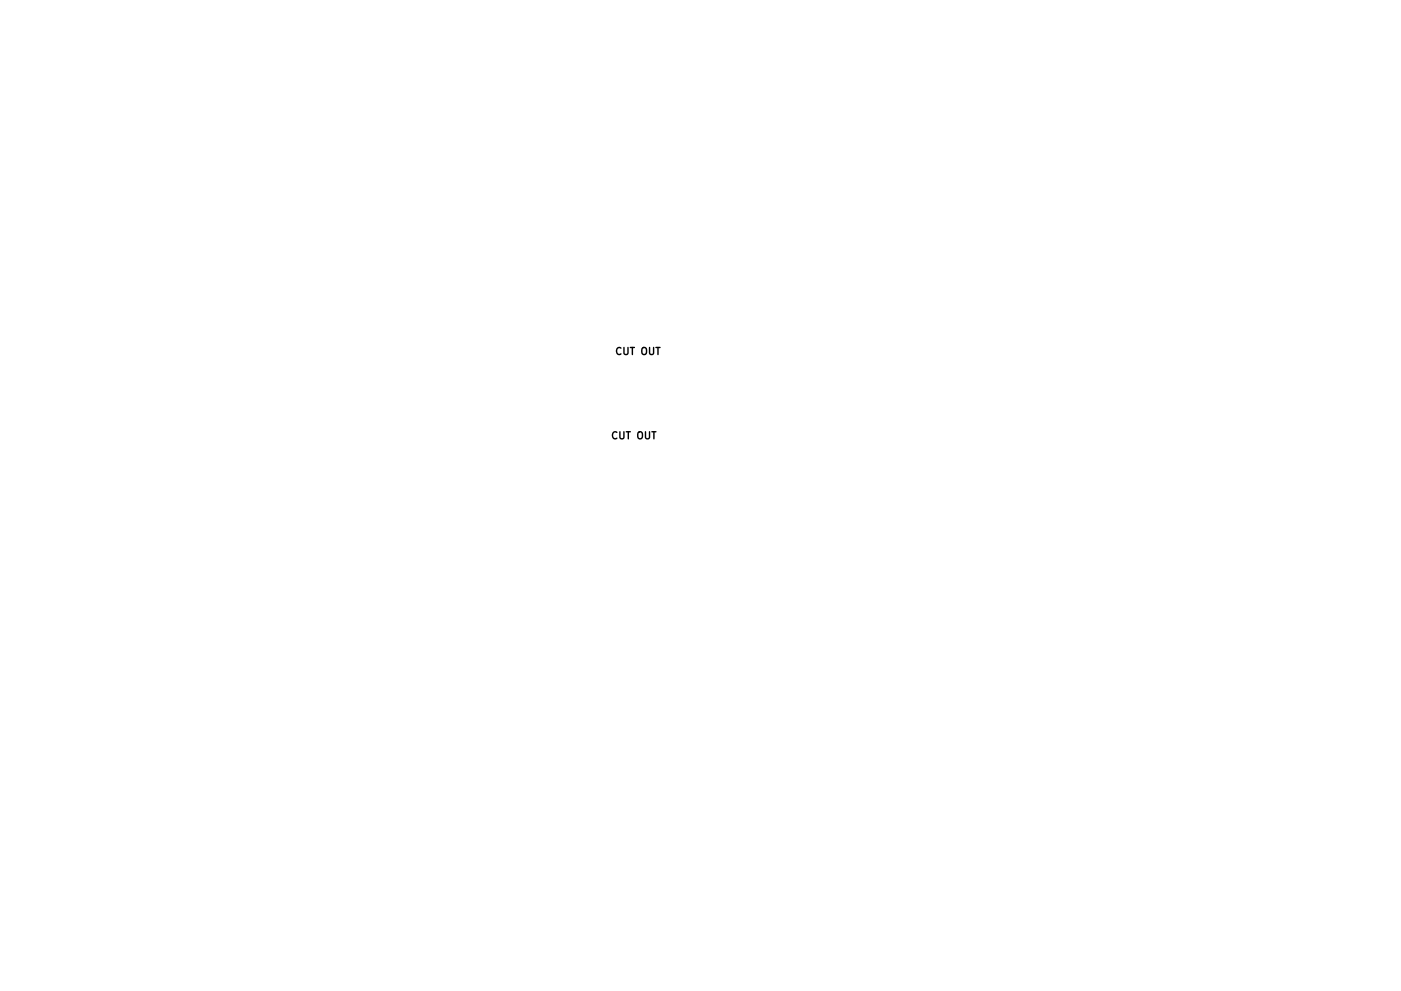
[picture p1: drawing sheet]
<svg xmlns="http://www.w3.org/2000/svg" width="297mm" height="210mm" viewBox="0 0 297 210" stroke-linecap="round" stroke-linejoin="round" font-family="sans-serif">
<g fill="none" stroke="#000" stroke-width=".3">
<path d="M131.6 73.9a.71 .71 0 0 0-.9 .5 .71 .71 0 0 0 .7 .8l.2-.1M132.3 73.7v1.2l.3 .3h.3l.2-.3v-1.2M133.6 73.7h.9M134.1 73.7v1.5M136.1 73.9l.3-.2a.5 .5 0 0 1 .7 .5v.5a.5 .5 0 0 1-.5 .5 .5 .5 0 0 1-.5-.5zM137.7 73.7v1.2l.3 .3h.3l.3-.3v-1.2M139.1 73.7h.8M139.5 73.7v1.5M130.8 91.7a.71 .71 0 0 0-1 .5 .71 .71 0 0 0 .7 .9l.3-.1M131.4 91.6v1.2l.3 .3h.3l.3-.3v-1.2M132.8 91.6h.8M133.2 91.6v1.5"/>
<path d="M135.3 91.8l.3-.2a.5 .5 0 0 1 .6 .5v.5a.5 .5 0 0 1-.5 .5 .5 .5 0 0 1-.5-.5zM136.9 91.6v1.2l.2 .3h.3l.3-.3v-1.2M138.2 91.6h.9M138.6 91.6v1.5"/>
</g>
</svg>
